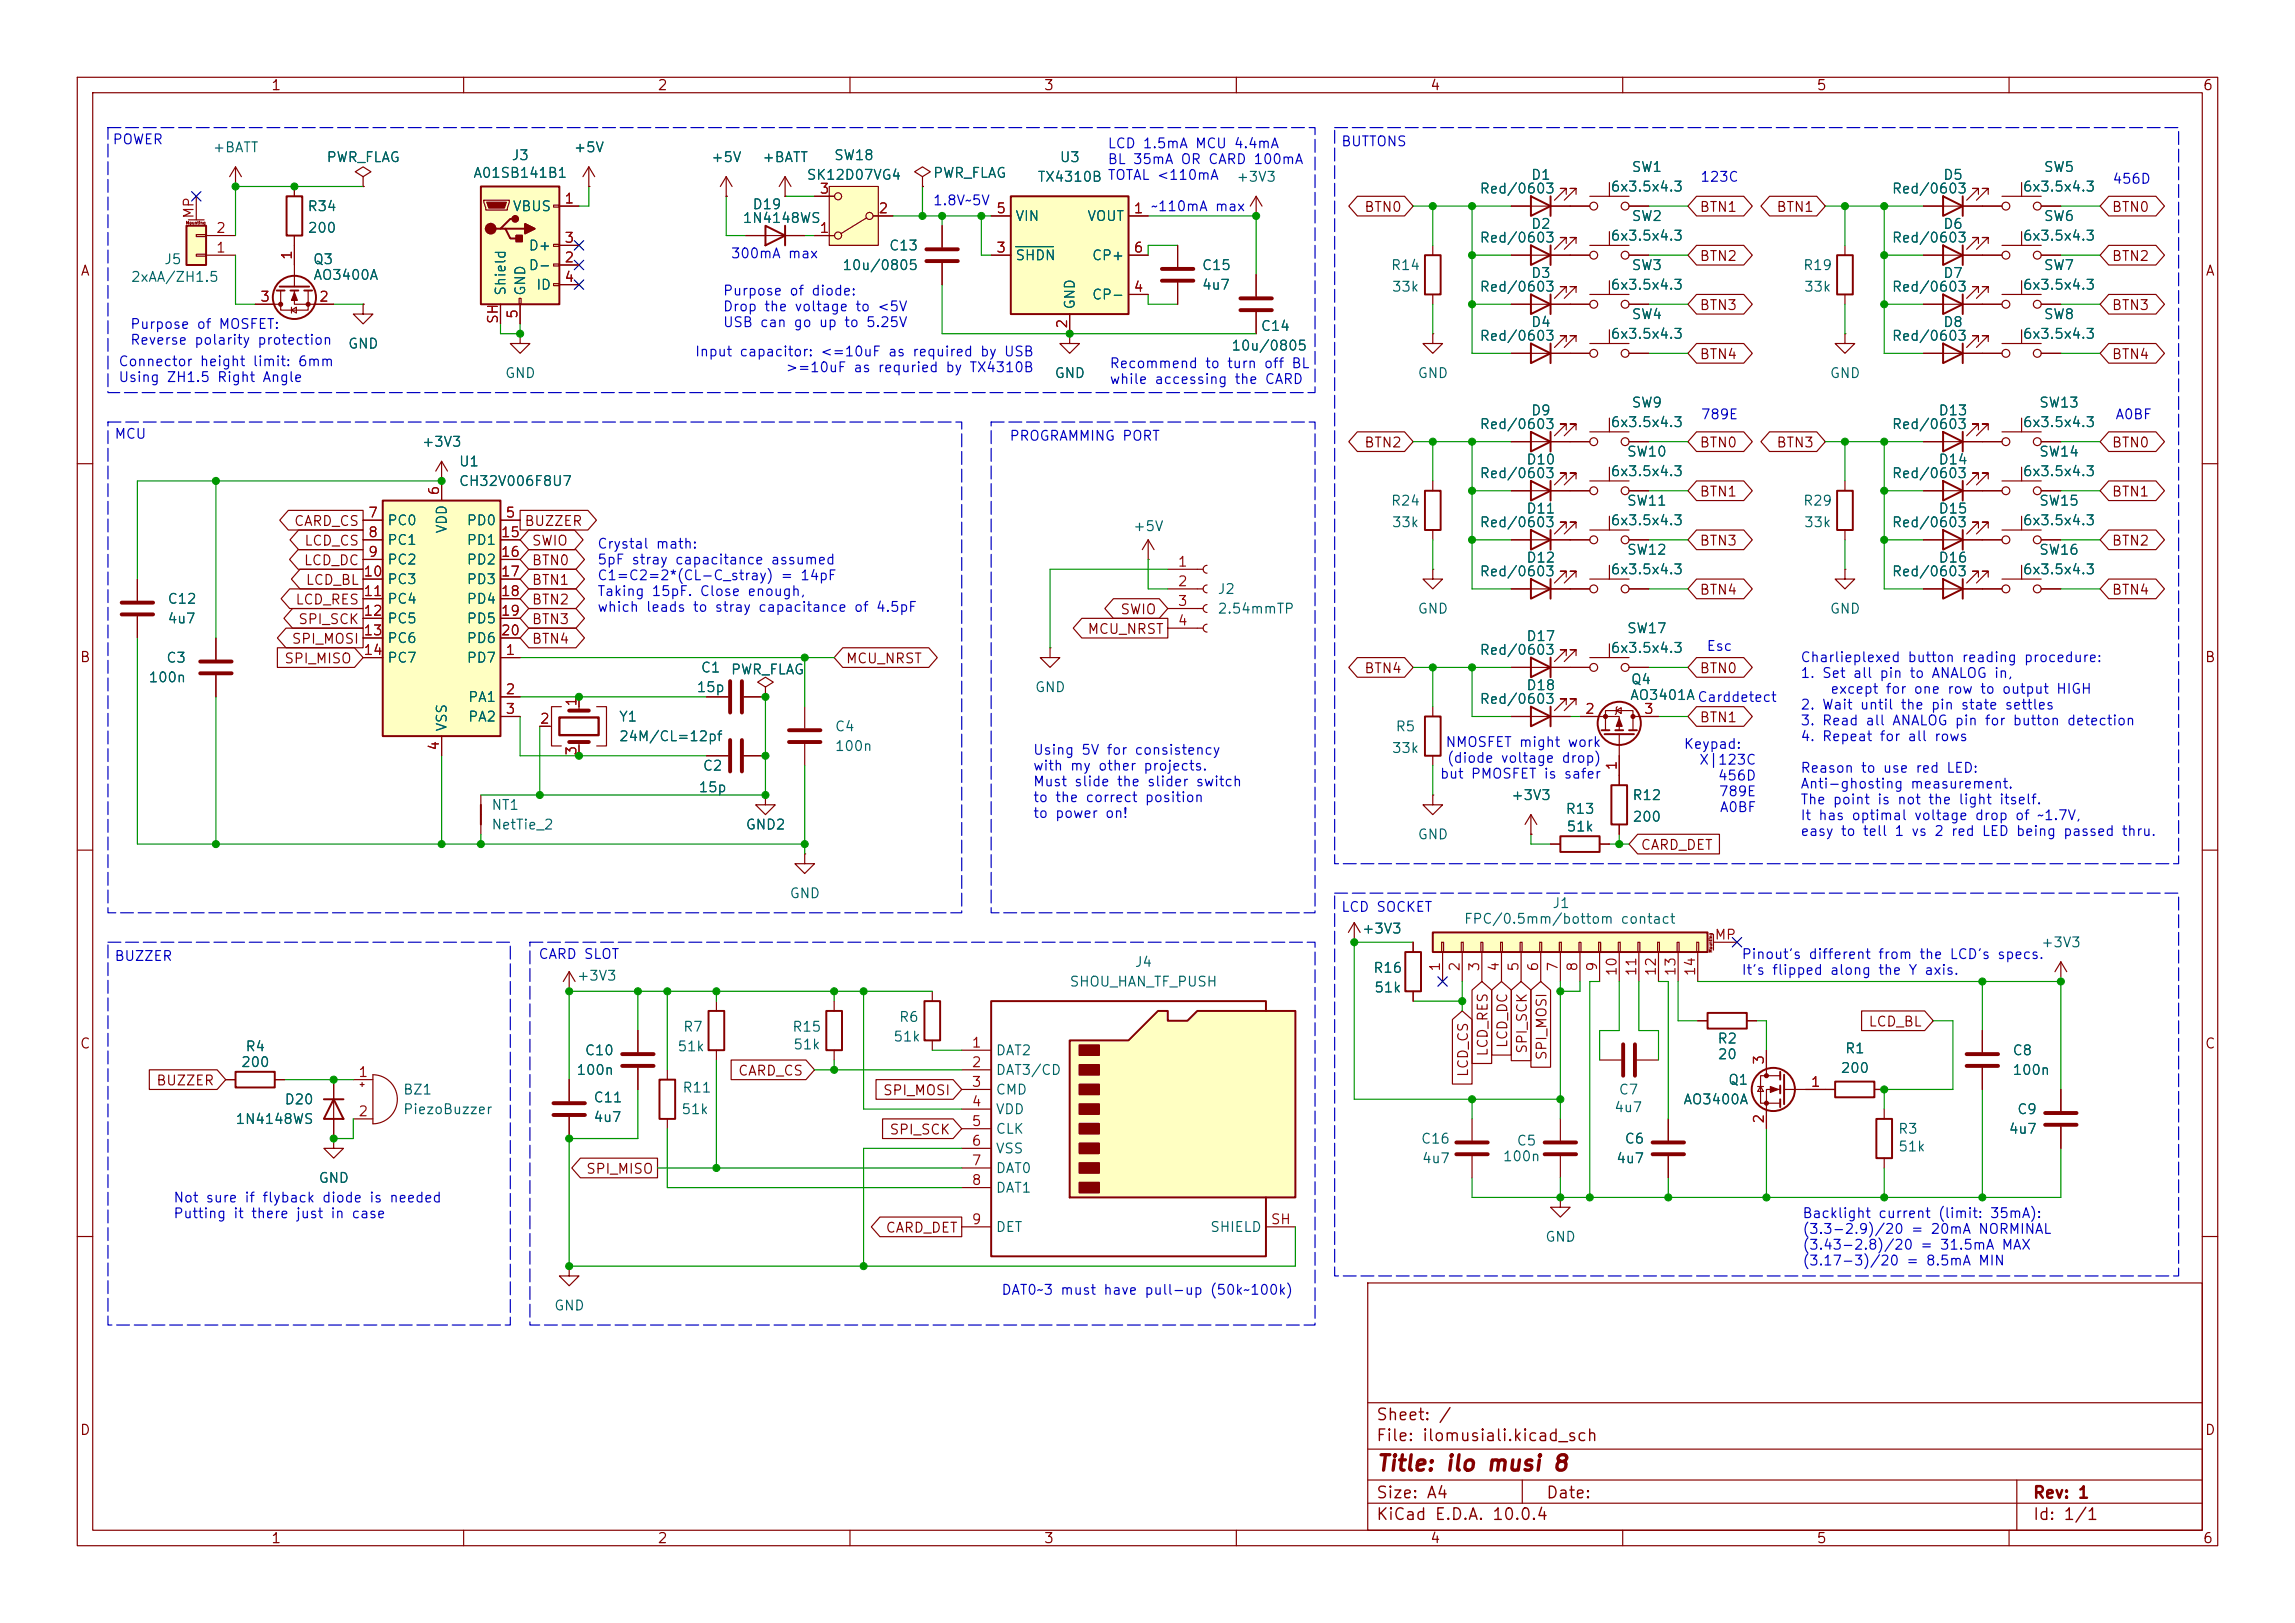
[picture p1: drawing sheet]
<svg xmlns="http://www.w3.org/2000/svg" width="297mm" height="210mm" viewBox="0 0 297 210" stroke-linecap="round" stroke-linejoin="round" font-family="sans-serif">
<defs><g id="words">
<text font-size="2" fill="#840000" x="178" y="190.8">Title: ilo musi 8</text>
<g font-size="1.5" fill="#840000">
<text x="178" y="184.2">Sheet: /</text>
<text x="178" y="186.9">File: ilomusiali.kicad_sch</text>
<text x="178" y="197.1">KiCad E.D.A. 10.0.4</text>
<text x="178" y="194.3">Size: A4</text>
<text x="200" y="194.3">Date:</text>
<text x="263" y="194.3">Rev: 1</text>
<text x="263" y="197.1">Id: 1/1</text>
</g>
<g font-size="1.3" fill="#840000">
<text x="35" y="12">1</text>
<text x="85" y="12">2</text>
<text x="135" y="12">3</text>
<text x="185" y="12">4</text>
<text x="235" y="12">5</text>
<text x="285" y="12">6</text>
<text x="176.5" y="27.7">BTN0</text>
<text x="219.9" y="27.7">BTN1</text>
<text x="229.8" y="27.7">BTN1</text>
<text x="273.2" y="27.7">BTN0</text>
<text x="10.3" y="36">A</text>
<text x="219.9" y="34.1">BTN2</text>
<text x="273.2" y="34.1">BTN2</text>
<text x="285.3" y="36">A</text>
<text x="219.9" y="40.4">BTN3</text>
<text x="273.2" y="40.4">BTN3</text>
<text x="219.9" y="46.8">BTN4</text>
<text x="273.2" y="46.8">BTN4</text>
<text x="176.5" y="58.2">BTN2</text>
<text x="219.9" y="58.2">BTN0</text>
<text x="229.8" y="58.2">BTN3</text>
<text x="273.2" y="58.2">BTN0</text>
<text x="219.9" y="64.6">BTN1</text>
<text x="273.2" y="64.6">BTN1</text>
<text x="38" y="68.4">CARD_CS</text>
<text x="39.3" y="70.9">LCD_CS</text>
<text x="67.8" y="68.4">BUZZER</text>
<text x="68.7" y="70.9">SWIO</text>
<text x="219.9" y="70.9">BTN3</text>
<text x="273.2" y="70.9">BTN2</text>
<text x="39.2" y="73.5">LCD_DC</text>
<text x="39.5" y="76">LCD_BL</text>
<text x="68.7" y="76">BTN1</text>
<text x="68.7" y="73.5">BTN0</text>
<text x="219.9" y="77.3">BTN4</text>
<text x="273.2" y="77.3">BTN4</text>
<text x="37.7" y="83.6">SPI_MOSI</text>
<text x="38.1" y="78.5">LCD_RES</text>
<text x="38.5" y="81.1">SPI_SCK</text>
<text x="68.7" y="83.6">BTN4</text>
<text x="68.7" y="81.1">BTN3</text>
<text x="68.7" y="78.5">BTN2</text>
<text x="140.7" y="82.3">MCU_NRST</text>
<text x="144.9" y="79.8">SWIO</text>
<text x="10.3" y="86">B</text>
<text x="36.7" y="86.2">SPI_MISO</text>
<text x="109.4" y="86.2">MCU_NRST</text>
<text x="176.5" y="87.4">BTN4</text>
<text x="219.9" y="87.4">BTN0</text>
<text x="285.3" y="86">B</text>
<text x="219.9" y="93.8">BTN1</text>
<text x="212.2" y="110.3">CARD_DET</text>
<text x="10.3" y="136">C</text>
<text x="192.8" y="136.8" transform="rotate(-90 192.8 136.8)">LCD_RES</text>
<text x="195.4" y="135.7" transform="rotate(-90 195.4 135.7)">LCD_DC</text>
<text x="197.9" y="136.4" transform="rotate(-90 197.9 136.4)">SPI_SCK</text>
<text x="200.5" y="137.3" transform="rotate(-90 200.5 137.3)">SPI_MOSI</text>
<text x="241.7" y="133.1">LCD_BL</text>
<text x="285.3" y="136">C</text>
<text x="20.1" y="140.8">BUZZER</text>
<text x="95.4" y="139.5">CARD_CS</text>
<text x="114.2" y="142">SPI_MOSI</text>
<text x="190.3" y="139.5" transform="rotate(-90 190.3 139.5)">LCD_CS</text>
<text x="115" y="147.1">SPI_SCK</text>
<text x="75.8" y="152.2">SPI_MISO</text>
<text x="114.5" y="159.8">CARD_DET</text>
<text x="10.3" y="186">D</text>
<text x="285.3" y="186">D</text>
<text x="35" y="200">1</text>
<text x="85" y="200">2</text>
<text x="135" y="200">3</text>
<text x="185" y="200">4</text>
<text x="235" y="200">5</text>
<text x="285" y="200">6</text>
</g>
<g font-size="1.3" fill="#0000c2">
<text x="14.5" y="19">POWER</text>
<text x="143.3" y="19.5">LCD 1.5mA MCU 4.4mA</text>
<text x="143.3" y="21.5">BL 35mA OR CARD 100mA</text>
<text x="173.5" y="19.2">BUTTONS</text>
<text x="220" y="23.8">123C</text>
<text x="120.6" y="26.9">1.8V~5V</text>
<text x="273.3" y="24.1">456D</text>
<text x="94.5" y="33.7">300mA max</text>
<text x="93.5" y="38.6">Purpose of diode:</text>
<text x="93.5" y="40.6">Drop the voltage to &lt;5V</text>
<text x="15.2" y="47.7">Connector height limit: 6mm</text>
<text x="16.8" y="42.9">Purpose of MOSFET:</text>
<text x="16.8" y="44.9">Reverse polarity protection</text>
<text x="89.9" y="46.4">Input capacitor: &lt;=10uF as required by USB</text>
<text x="93.5" y="42.6">USB can go up to 5.25V</text>
<text x="143.5" y="48">Recommend to turn off BL</text>
<text x="15.2" y="49.7">Using ZH1.5 Right Angle</text>
<text x="101.6" y="48.5">&gt;=10uF as requried by TX4310B</text>
<text x="143.5" y="50">while accessing the CARD</text>
<text x="14.7" y="57.1">MCU</text>
<text x="130.6" y="57.3">PROGRAMMING PORT</text>
<text x="220" y="54.6">789E</text>
<text x="273.7" y="54.6">A0BF</text>
<text x="77.2" y="71.3">Crystal math:</text>
<text x="77.2" y="73.4">5pF stray capacitance assumed</text>
<text x="77.2" y="75.4">C1=C2=2*(CL-C_stray) = 14pF</text>
<text x="77.2" y="77.4">Taking 15pF. Close enough,</text>
<text x="77.2" y="79.5">which leads to stray capacitance of 4.5pF</text>
<text x="220.8" y="84.5">Esc</text>
<text x="232.9" y="86">Charlieplexed button reading procedure:</text>
<text x="232.9" y="88">1. Set all pin to ANALOG in,</text>
<text x="232.9" y="92.1">2. Wait until the pin state settles</text>
<text x="232.9" y="94.2">3. Read all ANALOG pin for button detection</text>
<text x="236.8" y="90.1">except for one row to output HIGH</text>
<text x="133.6" y="98">Using 5V for consistency</text>
<text x="133.6" y="100">with my other projects.</text>
<text x="186.3" y="101.1">but PMOSFET is safer</text>
<text x="187" y="97">NMOSFET might work</text>
<text x="187.2" y="99">(diode voltage drop)</text>
<text x="217.8" y="97.2">Keypad:</text>
<text x="219.8" y="99.3">X|123C</text>
<text x="222.2" y="101.3">456D</text>
<text x="232.9" y="96.2">4. Repeat for all rows</text>
<text x="232.9" y="100.3">Reason to use red LED:</text>
<text x="133.6" y="102.1">Must slide the slider switch</text>
<text x="133.6" y="104.1">to the correct position</text>
<text x="133.6" y="106.2">to power on!</text>
<text x="222.3" y="103.4">789E</text>
<text x="222.5" y="105.4">A0BF</text>
<text x="232.9" y="102.4">Anti-ghosting measurement.</text>
<text x="232.9" y="104.4">The point is not the light itself.</text>
<text x="232.9" y="106.4">It has optimal voltage drop of ~1.7V,</text>
<text x="232.9" y="108.5">easy to tell 1 vs 2 red LED being passed thru.</text>
<text x="173.5" y="118.3">LCD SOCKET</text>
<text x="14.7" y="124.7">BUZZER</text>
<text x="69.6" y="124.4">CARD SLOT</text>
<text x="225.3" y="124.4">Pinout's different from the LCD's specs.</text>
<text x="225.3" y="126.5">It's flipped along the Y axis.</text>
<text x="22.4" y="155.9">Not sure if flyback diode is needed</text>
<text x="22.4" y="158">Putting it there just in case</text>
<text x="233.2" y="157.9">Backlight current (limit: 35mA):</text>
<text x="233.2" y="160">(3.3-2.9)/20 = 20mA NORMINAL</text>
<text x="129.5" y="167.9">DAT0~3 must have pull-up (50k~100k)</text>
<text x="233.2" y="162">(3.43-2.8)/20 = 31.5mA MAX</text>
<text x="233.2" y="164.1">(3.17-3)/20 = 8.5mA MIN</text>
</g>
<g font-size="1.3" fill="#006464">
<text x="27.4" y="20">+BATT</text>
<text x="42.2" y="21.3">PWR_FLAG</text>
<text x="61.2" y="23.3">A01SB141B1</text>
<text x="66.1" y="21">J3</text>
<text x="74.2" y="20">+5V</text>
<text x="91.9" y="21.3">+5V</text>
<text x="98.6" y="21.3">+BATT</text>
<text x="104.3" y="23.6">SK12D07VG4</text>
<text x="107.8" y="21">SW18</text>
<text x="120.7" y="23.3">PWR_FLAG</text>
<text x="134.2" y="23.8">TX4310B TOTAL &lt;110mA</text>
<text x="134.2" y="23.8">TX4310B</text>
<text x="137.1" y="21.3">U3</text>
<text x="159.9" y="23.8">+3V3</text>
<text x="198" y="23.6">D1</text>
<text x="211.1" y="22.6">SW1</text>
<text x="251.4" y="23.6">D5</text>
<text x="264.4" y="22.6">SW5</text>
<text x="39.7" y="27.6">R34</text>
<text x="66.3" y="27.6">VBUS</text>
<text x="96" y="29.2">1N4148WS</text>
<text x="97.3" y="27.4">D19</text>
<text x="131.3" y="28.9">VIN</text>
<text x="140.6" y="28.9">VOUT</text>
<text x="191.4" y="25.4">Red/0603</text>
<text x="198" y="29.9">D2</text>
<text x="208.3" y="25.1">6x3.5x4.3</text>
<text x="211.1" y="28.9">SW2</text>
<text x="244.7" y="25.4">Red/0603</text>
<text x="251.4" y="29.9">D6</text>
<text x="261.7" y="25.1">6x3.5x4.3</text>
<text x="264.4" y="28.9">SW6</text>
<text x="21.2" y="34.5">J5</text>
<text x="39.7" y="30.4">200</text>
<text x="40.4" y="34.5">Q3</text>
<text x="68.3" y="35.3">D-</text>
<text x="68.3" y="32.7">D+</text>
<text x="108.9" y="35.3">10u/0805</text>
<text x="115" y="32.7">C13</text>
<text x="131.3" y="34">SHDN</text>
<text x="141.2" y="34">CP+</text>
<text x="155.5" y="35.3">C15</text>
<text x="179.9" y="35.3">R14</text>
<text x="191.4" y="31.7">Red/0603</text>
<text x="208.3" y="31.5">6x3.5x4.3</text>
<text x="211.1" y="35.3">SW3</text>
<text x="233.3" y="35.3">R19</text>
<text x="244.7" y="31.7">Red/0603</text>
<text x="261.7" y="31.5">6x3.5x4.3</text>
<text x="264.4" y="35.3">SW7</text>
<text x="16.8" y="36.8">2xAA/ZH1.5</text>
<text x="40.5" y="36.5">AO3400A</text>
<text x="65.7" y="38.4" transform="rotate(-90 65.7 38.4)">Shield</text>
<text x="68.3" y="38.4" transform="rotate(-90 68.3 38.4)">GND</text>
<text x="69.3" y="37.8">ID</text>
<text x="139.4" y="40.1" transform="rotate(-90 139.4 40.1)">GND</text>
<text x="141.2" y="39.1">CP-</text>
<text x="155.5" y="37.8">4u7</text>
<text x="180" y="38.1">33k</text>
<text x="191.4" y="38.1">Red/0603</text>
<text x="198" y="36.3">D3</text>
<text x="208.3" y="37.8">6x3.5x4.3</text>
<text x="211.1" y="41.6">SW4</text>
<text x="233.4" y="38.1">33k</text>
<text x="244.7" y="38.1">Red/0603</text>
<text x="251.4" y="36.3">D7</text>
<text x="261.7" y="37.8">6x3.5x4.3</text>
<text x="264.4" y="41.6">SW8</text>
<text x="45" y="45.4">GND</text>
<text x="159.3" y="45.7">10u/0805</text>
<text x="163.1" y="43.1">C14</text>
<text x="191.4" y="44.4">Red/0603</text>
<text x="198" y="42.6">D4</text>
<text x="208.3" y="44.2">6x3.5x4.3</text>
<text x="244.7" y="44.4">Red/0603</text>
<text x="251.4" y="42.6">D8</text>
<text x="261.7" y="44.2">6x3.5x4.3</text>
<text x="65.3" y="49.2">GND</text>
<text x="136.4" y="49.2">GND</text>
<text x="183.4" y="49.2">GND</text>
<text x="211.1" y="53">SW9</text>
<text x="236.7" y="49.2">GND</text>
<text x="263.8" y="53">SW13</text>
<text x="54.5" y="58.1">+3V3</text>
<text x="191.4" y="55.8">Red/0603</text>
<text x="198" y="54.1">D9</text>
<text x="208.3" y="55.6">6x3.5x4.3</text>
<text x="210.5" y="59.4">SW10</text>
<text x="244.7" y="55.8">Red/0603</text>
<text x="250.8" y="54.1">D13</text>
<text x="261.7" y="55.6">6x3.5x4.3</text>
<text x="263.8" y="59.4">SW14</text>
<text x="59.3" y="63.2">CH32V006F8U7</text>
<text x="59.3" y="60.7">U1</text>
<text x="179.9" y="65.7">R24</text>
<text x="191.4" y="62.2">Red/0603</text>
<text x="197.4" y="60.4">D10</text>
<text x="208.3" y="61.9">6x3.5x4.3</text>
<text x="210.5" y="65.7">SW11</text>
<text x="233.3" y="65.7">R29</text>
<text x="244.7" y="62.2">Red/0603</text>
<text x="250.8" y="60.4">D14</text>
<text x="261.7" y="61.9">6x3.5x4.3</text>
<text x="263.8" y="65.7">SW15</text>
<text x="50" y="68.3">PC0</text>
<text x="50" y="70.8">PC1</text>
<text x="58.1" y="69.1" transform="rotate(-90 58.1 69.1)">VDD</text>
<text x="60.3" y="68.3">PD0</text>
<text x="60.3" y="70.8">PD1</text>
<text x="146.6" y="69">+5V</text>
<text x="180" y="68.5">33k</text>
<text x="191.4" y="68.5">Red/0603</text>
<text x="197.4" y="66.8">D11</text>
<text x="208.3" y="68.3">6x3.5x4.3</text>
<text x="233.4" y="68.5">33k</text>
<text x="244.7" y="68.5">Red/0603</text>
<text x="250.8" y="66.8">D15</text>
<text x="261.7" y="68.3">6x3.5x4.3</text>
<text x="50" y="73.4">PC2</text>
<text x="50" y="75.9">PC3</text>
<text x="60.3" y="73.4">PD2</text>
<text x="60.3" y="75.9">PD3</text>
<text x="157.5" y="77.2">J2</text>
<text x="191.4" y="74.9">Red/0603</text>
<text x="197.4" y="73.1">D12</text>
<text x="208.3" y="74.6">6x3.5x4.3</text>
<text x="210.5" y="72.1">SW12</text>
<text x="244.7" y="74.9">Red/0603</text>
<text x="250.8" y="73.1">D16</text>
<text x="261.7" y="74.6">6x3.5x4.3</text>
<text x="263.8" y="72.1">SW16</text>
<text x="21.6" y="78.4">C12</text>
<text x="21.6" y="81">4u7</text>
<text x="50" y="78.4">PC4</text>
<text x="50" y="81">PC5</text>
<text x="50" y="83.5">PC6</text>
<text x="60.3" y="78.4">PD4</text>
<text x="60.3" y="81">PD5</text>
<text x="60.3" y="83.5">PD6</text>
<text x="157.5" y="79.7">2.54mmTP</text>
<text x="183.4" y="79.7">GND</text>
<text x="197.4" y="83.3">D17</text>
<text x="210.5" y="82.3">SW17</text>
<text x="236.7" y="79.7">GND</text>
<text x="19.1" y="88.6">100n</text>
<text x="21.4" y="86.1">C3</text>
<text x="50" y="86.1">PC7</text>
<text x="60.3" y="86.1">PD7</text>
<text x="90.1" y="89.9">15p</text>
<text x="90.6" y="87.3">C1</text>
<text x="94.5" y="87.6">PWR_FLAG</text>
<text x="133.9" y="89.9">GND</text>
<text x="191.4" y="85">Red/0603</text>
<text x="197.4" y="89.6">D18</text>
<text x="208.3" y="84.8">6x3.5x4.3</text>
<text x="211" y="88.9">Q4</text>
<text x="58.1" y="94.7" transform="rotate(-90 58.1 94.7)">VSS</text>
<text x="60.5" y="91.1">PA1</text>
<text x="60.5" y="93.7">PA2</text>
<text x="80" y="93.7">Y1</text>
<text x="108" y="95">C4</text>
<text x="180.5" y="95">R5</text>
<text x="191.4" y="91.4">Red/0603</text>
<text x="210.9" y="90.9">AO3401ACarddetect</text>
<text x="210.9" y="90.9">AO3401A</text>
<text x="80" y="96.2">24M/CL=12pf</text>
<text x="90.9" y="100">C2</text>
<text x="108" y="97.5">100n</text>
<text x="180" y="97.7">33k</text>
<text x="63.5" y="107.7">NetTie_2</text>
<text x="63.5" y="105.1">NT1</text>
<text x="90.3" y="102.8">15p</text>
<text x="96.4" y="107.7">GND2</text>
<text x="195.5" y="103.8">+3V3</text>
<text x="202.5" y="105.6">R13</text>
<text x="202.6" y="107.9">51k</text>
<text x="211.2" y="103.8">R12</text>
<text x="211.2" y="106.6">200</text>
<text x="183.4" y="108.9">GND</text>
<text x="102.1" y="116.5">GND</text>
<text x="189.4" y="119.8">FPC/0.5mm/bottom contact</text>
<text x="200.8" y="117.8">J1</text>
<text x="146.8" y="125.4">J4</text>
<text x="176.2" y="121.1">+3V3</text>
<text x="264.1" y="122.9">+3V3</text>
<text x="74.6" y="127.2">+3V3</text>
<text x="138.3" y="128">SHOU_HAN_TF_PUSH</text>
<text x="177.6" y="126.2">R16</text>
<text x="177.8" y="128.7">51k</text>
<text x="31.7" y="136.4">R4</text>
<text x="75.6" y="136.9">C10</text>
<text x="87.6" y="136.4">51k</text>
<text x="88.3" y="133.8">R7</text>
<text x="102.4" y="133.8">R15</text>
<text x="102.6" y="136.1">51k</text>
<text x="115.5" y="135.1">51k</text>
<text x="116.3" y="132.5">R6</text>
<text x="128.8" y="136.9">DAT2</text>
<text x="222.2" y="135.3">R2</text>
<text x="222.2" y="137.4">20</text>
<text x="238.7" y="136.6">R1</text>
<text x="260.4" y="136.9">C8</text>
<text x="31.1" y="138.4">200</text>
<text x="36.7" y="143.2">D20</text>
<text x="52.1" y="141.9">BZ1</text>
<text x="74.5" y="139.4">100n</text>
<text x="76.7" y="143">C11</text>
<text x="88.2" y="141.7">R11</text>
<text x="128.8" y="139.4">DAT3/CD</text>
<text x="128.8" y="141.9">CMD</text>
<text x="209.4" y="141.9">C7</text>
<text x="217.8" y="143.2">AO3400A</text>
<text x="223.6" y="140.7">Q1</text>
<text x="238.1" y="139.1">200</text>
<text x="260.4" y="139.4">100n</text>
<text x="30.4" y="145.8">1N4148WS</text>
<text x="52.1" y="144.5">PiezoBuzzer</text>
<text x="76.7" y="145.5">4u7</text>
<text x="88.1" y="144.5">51k</text>
<text x="128.8" y="144.5">VDD</text>
<text x="128.8" y="147">CLK</text>
<text x="128.8" y="149.6">VSS</text>
<text x="183.8" y="148.3">C16</text>
<text x="196.2" y="148.5">C5</text>
<text x="208.8" y="144.2">4u7</text>
<text x="210.2" y="148.3">C6</text>
<text x="245.5" y="147">R3</text>
<text x="245.6" y="149.3">51k</text>
<text x="259.9" y="147">4u7</text>
<text x="261" y="144.5">C9</text>
<text x="41.1" y="153.4">GND</text>
<text x="128.8" y="152.1">DAT0</text>
<text x="128.8" y="154.6">DAT1</text>
<text x="183.9" y="150.8">4u7</text>
<text x="194.4" y="150.6">100n</text>
<text x="209.1" y="150.8">4u7</text>
<text x="128.8" y="159.7">DET</text>
<text x="156.5" y="159.7">SHIELD</text>
<text x="199.9" y="161">GND</text>
<text x="71.6" y="169.9">GND</text>
</g>
<g font-size="1.3" fill="#a90000">
<text x="25.4" y="28.4" transform="rotate(-90 25.4 28.4)">MP</text>
<text x="73" y="26.6">1</text>
<text x="106" y="25.4">3</text>
<text x="113.6" y="27.9">2</text>
<text x="128.8" y="27.9">5</text>
<text x="146.6" y="27.9">1 ~110mA max</text>
<text x="146.6" y="27.9">1</text>
<text x="27.9" y="33">1</text>
<text x="27.9" y="30.5">2</text>
<text x="38.1" y="33.7" transform="rotate(-90 38.1 33.7)">1</text>
<text x="73" y="34.3">2</text>
<text x="73" y="31.7">3</text>
<text x="106" y="30.5">1</text>
<text x="128.8" y="33">3</text>
<text x="146.6" y="33">6</text>
<text x="33.6" y="39.3">3</text>
<text x="41.2" y="39.3">2</text>
<text x="67.3" y="41.3" transform="rotate(-90 67.3 41.3)">5</text>
<text x="73" y="36.8">4</text>
<text x="146.6" y="38.1">4</text>
<text x="64.7" y="42" transform="rotate(-90 64.7 42)">SH</text>
<text x="138.4" y="42.6" transform="rotate(-90 138.4 42.6)">2</text>
<text x="57.1" y="64.2" transform="rotate(-90 57.1 64.2)">6</text>
<text x="47.6" y="67.3">7</text>
<text x="47.6" y="69.8">8</text>
<text x="64.7" y="69.8">15</text>
<text x="65.3" y="67.3">5</text>
<text x="46.9" y="74.9">10</text>
<text x="46.9" y="77.4">11</text>
<text x="47.6" y="72.4">9</text>
<text x="64.7" y="72.4">16</text>
<text x="64.7" y="74.9">17</text>
<text x="64.7" y="77.4">18</text>
<text x="152.3" y="73.6">1</text>
<text x="152.3" y="76.2">2</text>
<text x="46.9" y="80">12</text>
<text x="46.9" y="82.5">13</text>
<text x="64.7" y="80">19</text>
<text x="64.7" y="82.5">20</text>
<text x="152.3" y="78.7">3</text>
<text x="152.3" y="81.3">4</text>
<text x="46.9" y="85.1">14</text>
<text x="65.3" y="85.1">1</text>
<text x="65.3" y="90.1">2</text>
<text x="65.3" y="92.7">3</text>
<text x="69.8" y="94">2</text>
<text x="74.9" y="91.5" transform="rotate(-90 74.9 91.5)">1</text>
<text x="205" y="92.7">2</text>
<text x="212.7" y="92.7">3</text>
<text x="57.1" y="97.2" transform="rotate(-90 57.1 97.2)">4</text>
<text x="74.9" y="97.9" transform="rotate(-90 74.9 97.9)">3</text>
<text x="209.5" y="99.8" transform="rotate(-90 209.5 99.8)">1</text>
<text x="186.7" y="125.8" transform="rotate(-90 186.7 125.8)">1</text>
<text x="189.2" y="125.8" transform="rotate(-90 189.2 125.8)">2</text>
<text x="191.7" y="125.8" transform="rotate(-90 191.7 125.8)">3</text>
<text x="194.3" y="125.8" transform="rotate(-90 194.3 125.8)">4</text>
<text x="196.8" y="125.8" transform="rotate(-90 196.8 125.8)">5</text>
<text x="199.4" y="125.8" transform="rotate(-90 199.4 125.8)">6</text>
<text x="201.9" y="125.8" transform="rotate(-90 201.9 125.8)">7</text>
<text x="204.4" y="125.8" transform="rotate(-90 204.4 125.8)">8</text>
<text x="207" y="125.8" transform="rotate(-90 207 125.8)">9</text>
<text x="221.8" y="121.9">MP</text>
<text x="209.5" y="126.4" transform="rotate(-90 209.5 126.4)">10</text>
<text x="212.1" y="126.4" transform="rotate(-90 212.1 126.4)">11</text>
<text x="214.6" y="126.4" transform="rotate(-90 214.6 126.4)">12</text>
<text x="217.1" y="126.4" transform="rotate(-90 217.1 126.4)">13</text>
<text x="219.7" y="126.4" transform="rotate(-90 219.7 126.4)">14</text>
<text x="125.7" y="135.9">1</text>
<text x="228.6" y="137.9" transform="rotate(-90 228.6 137.9)">3</text>
<text x="46.3" y="139.7">1</text>
<text x="125.7" y="138.4">2</text>
<text x="125.7" y="140.9">3</text>
<text x="125.7" y="143.5">4</text>
<text x="234.2" y="140.9">1</text>
<text x="46.3" y="144.8">2</text>
<text x="125.7" y="146">5</text>
<text x="125.7" y="148.6">6</text>
<text x="228.6" y="145.5" transform="rotate(-90 228.6 145.5)">2</text>
<text x="125.7" y="151.1">7</text>
<text x="125.7" y="153.6">8</text>
<text x="125.7" y="158.7">9</text>
<text x="164.4" y="158.7">SH</text>
</g>
<g font-size=".4" fill="#840000">
<text x="24" y="29.1">Mounting</text>
<text x="221.7" y="123.3" transform="rotate(-90 221.7 123.3)">Mounting</text>
</g>
</g></defs>
<g fill="none" stroke="#840000" stroke-width=".15">
<path d="M10 10h277v190h-277zM12 12h273v186h-273zM60 10v2M110 10v2M160 10v2M210 10v2M260 10v2M30.5 24.1h.1M30.5 21.6l.7 1.3M30.5 21.6l-.8 1.3M30.5 21.6v2.5M38.1 24.1v1.3"/>
<path d="M38.1 30.5v1.3M47 39.4v1.2h-1.3l1.3 1.3 1.3-1.3h-1.3M47 39.4h.1M47 22.9l1-.7-1-.6-1 .6 1 .7v1.2M47 24.1h.1M96.5 30.5h7.6M57.1 59.7l-.7 1.3M57.1 59.7l.8 1.3M57.1 59.7v2.5M10 60h2M17.8 74.9v2.8M17.8 79.8v2.8"/>
<path d="M57.1 62.2h.1M238.8 73.7v1.2h1.2l-1.2 1.3-1.3-1.3h1.3M238.8 73.7h.1M248.9 76.2h10.2M256 74.7v-.8h-.7h.7l-1.5 1.5M257.3 74.7v-.8h-.8h.8l-1.5 1.5M259.1 74.9h5.1M261.6 73.2v1.7M264.2 76.2h2.5M285 60h2M27.9 82.6v2.7M27.9 87.4v2.8"/>
<path d="M69.8 94h1.6M72.6 91.4h-1.2v5.1h1.2M74.9 90.2v1.7M74.9 96v1.8M77.2 91.4h1.3v5.1h-1.3M203.2 86.4h2.5M204.5 92.7h5v1.8M205.7 85.1h5.1M207.8 94.5v-2.6h3.5v2.6M208.3 83.3v1.8M209.2 91.9l.6-.3v.7zM209.3 91.4l-.1 .2v.7l-.2 .2"/>
<path d="M209.5 95v5.3M210.8 86.4h2.6M211.3 92.7h3.3M10 110h2M285 110h2M10 160h2M177 166h108v32h-108zM285 160h2M60 198v2M110 198v2M160 198v2M177 194.5h108"/>
<path d="M177 191.5h108M177 187.5h108M177 181.5h108M197 191.5v3M210 198v2M260 198v2M261 191.5v6.5"/>
<circle cx="259.6" cy="76.2" r=".51"/>
<circle cx="263.7" cy="76.2" r=".51"/>
<circle cx="206.2" cy="86.4" r=".51"/>
<circle cx="210.3" cy="86.4" r=".51"/>
</g>
<path d="M15.7 78h4.1M15.7 79.5h4.1M25.9 85.6h4.1M25.9 87.1h4.1M73.7 91.9h2.5M73.7 96h2.5" fill="none" stroke="#840000" stroke-width=".51"/>
<path d="M72.4 92.8h5.1v2.3h-5.1z" fill="none" stroke="#840000" stroke-width=".3"/>
<g fill="none" stroke="#840000" stroke-width=".25">
<path d="M37.1 25.4h2v5.1h-2zM99.1 29.2l2.5 1.3-2.5 1.3zM101.6 29.2v2.6M251.5 74.9l2.5 1.3-2.5 1.3zM254 74.9v2.6M207.3 94.5h1M207.6 95h3.9M209 94.5h1.1M210.8 94.5h1"/>
<circle cx="209.5" cy="93.6" r="2.79"/>
</g>
<g fill="#840000" stroke="#840000" stroke-width=".15">
<path d="M209.5 93l.4 1h-.7z"/>
<circle cx="211.3" cy="92.7" r=".25"/>
<circle cx="207.8" cy="92.7" r=".25"/>
</g>
<path d="M49.5 64.8h15.3v30.5h-15.3z" fill="#ffffc2"/>
<g fill="none" stroke="#840000" stroke-width=".25">
<path d="M35.8 37.6h1M36.2 37.1h3.8M37.6 37.6h1M39.4 37.6h1M198.1 38.1l2.6 1.3-2.6 1.2zM198.1 31.8l2.6 1.2-2.6 1.3zM200.7 31.8v2.5M200.7 38.1v2.5M251.5 38.1l2.5 1.3-2.5 1.2zM251.5 31.8l2.5 1.2-2.5 1.3zM251.5 25.4l2.5 1.3-2.5 1.2zM254 25.4v2.5"/>
<path d="M254 31.8v2.5M254 38.1v2.5M198.1 55.9l2.6 1.3-2.6 1.2zM198.1 44.5l2.6 1.2-2.6 1.3zM200.7 44.5v2.5M200.7 55.9v2.5M49.5 64.8h15.3v30.5h-15.3zM198.1 62.2l2.6 1.3-2.6 1.3zM200.7 62.2v2.6M198.1 85.1l2.6 1.3-2.6 1.2zM200.7 85.1v2.5M208.5 101.6h2.1v5.1h-2.1z"/>
<path d="M106.9 130.8h2.1v5.1h-2.1z"/>
<circle cx="38.1" cy="38.5" r="2.79"/>
</g>
<g fill="none" stroke="#840000" stroke-width=".15">
<path d="M33 39.4h3.3M36.3 37.6v2.5h3.6v-2.5M37.7 39.8v.7M38.1 37.6v1.8h5.1M38.1 31.8v5.3M152.4 31.8v2.7M152.4 36.6v2.8M162.6 35.6v2.8M195.6 39.4h7.6M195.6 33h7.6M202.7 37.8v-.7h-.8h.8l-1.5 1.5M202.7 31.5v-.8h-.8h.8l-1.5 1.6"/>
<path d="M204 37.8v-.7h-.8h.8l-1.6 1.5M204 31.5v-.8h-.8h.8l-1.6 1.6M248.9 39.4h7.6M248.9 33h7.6M248.9 26.7h10.2M256 37.8v-.7h-.7h.7l-1.5 1.5M256 31.5v-.8h-.7h.7l-1.5 1.6M256 25.1v-.7h-.7h.7l-1.5 1.5M257.3 37.8v-.7h-.8h.8l-1.5 1.5M257.3 31.5v-.8h-.8h.8l-1.5 1.6M257.3 25.1v-.7h-.8h.8l-1.5 1.5M259.1 25.4h5.1"/>
<path d="M261.6 23.6v1.8M264.2 26.7h2.5M37.7 40.1l.7-.3v.7zM162.6 40.4v2.8M195.6 57.2h10.1M195.6 45.7h7.6M202.7 55.6v-.7h-.8h.8l-1.5 1.5M202.7 44.2v-.8h-.8h.8l-1.5 1.6M204 55.6v-.7h-.8h.8l-1.6 1.5M204 44.2v-.8h-.8h.8l-1.6 1.6M205.7 55.9h5.1M208.3 54.1v1.8"/>
<path d="M210.8 57.2h2.6M47 67.3h2.5M47 69.9h2.5M47 72.4h2.5M47 74.9h2.5M47 77.5h2.5M57.1 62.2v2.6M64.8 67.3h2.5M64.8 69.9h2.5M64.8 72.4h2.5M64.8 74.9h2.5M64.8 77.5h2.5"/>
<path d="M195.6 63.5h10.1M202.7 62v-.8h-.8h.8l-1.5 1.5M204 62v-.8h-.8h.8l-1.6 1.5M205.7 62.2h5.1M208.3 60.5v1.7M210.8 63.5h2.6M47 85.1h2.5M47 80h2.5M47 82.6h2.5M57.1 95.3v2.5M64.8 85.1h2.5M64.8 90.2h2.5"/>
<path d="M64.8 92.7h2.5M64.8 80h2.5M64.8 82.6h2.5M91.4 90.2h2.8M91.4 97.8h2.8M96.3 90.2h2.8M96.3 97.8h2.8M195.6 86.4h7.6M202.7 84.8v-.7h-.8h.8l-1.5 1.5M204 84.8v-.7h-.8h.8l-1.6 1.5M209.5 100.3v1.3M209.5 106.7v1.3"/>
<path d="M107.9 129.5v1.3M107.9 135.9v1.3"/>
<circle cx="259.6" cy="26.7" r=".51"/>
<circle cx="263.7" cy="26.7" r=".51"/>
<circle cx="206.2" cy="57.2" r=".51"/>
<circle cx="210.3" cy="57.2" r=".51"/>
<circle cx="206.2" cy="63.5" r=".51"/>
<circle cx="210.3" cy="63.5" r=".51"/>
</g>
<path d="M150.4 34.8h4M150.4 36.3h4M160.5 38.6h4.1M160.5 40.1h4.1M94.5 88.1v4.1M94.5 95.8v4M96 88.1v4.1M96 95.8v4" fill="none" stroke="#840000" stroke-width=".51"/>
<g fill="#840000" stroke="#840000" stroke-width=".15">
<path d="M38.1 37.8l.4 1.1h-.8z"/>
<circle cx="36.3" cy="39.4" r=".25"/>
<circle cx="39.9" cy="39.4" r=".25"/>
</g>
<path d="M138.4 134.6h7.6l3.9-3.8h1.2v1.3h2.6l1.2-1.3h12.7v24.1h-29.2z" fill="#ffffc2"/>
<g fill="none" stroke="#840000" stroke-width=".25">
<path d="M184.4 33h2v5.1h-2zM198.1 25.4l2.6 1.3-2.6 1.2zM200.7 25.4v2.5M237.7 33h2.1v5.1h-2.1zM251.5 44.5l2.5 1.2-2.5 1.3zM251.5 55.9l2.5 1.3-2.5 1.2zM254 44.5v2.5M254 55.9v2.5M184.4 63.5h2v5.1h-2zM198.1 68.6l2.6 1.3-2.6 1.2zM198.1 74.9l2.6 1.3-2.6 1.3zM200.7 68.6v2.5"/>
<path d="M200.7 74.9v2.6M237.7 63.5h2.1v5.1h-2.1zM251.5 68.6l2.5 1.3-2.5 1.2zM251.5 62.2l2.5 1.3-2.5 1.3zM254 62.2v2.6M254 68.6v2.5M184.4 92.7h2v5.1h-2zM198.1 91.4l2.6 1.3-2.6 1.3zM200.7 91.4v2.6M201.9 108.2h5.1v2h-5.1zM91.7 130.8h2v5.1h-2zM119.6 129.5h2.1v5.1h-2.1z"/>
<path d="M138.4 134.6h7.6l3.9-3.8h1.2v1.3h2.6l1.2-1.3h12.7v24.1h-29.2zM163.8 130.8v-1.3h-35.5v33.1h35.5v-7.7M41.9 142.2h2.5M43.2 142.2l1.2 2.6h-2.5z"/>
</g>
<g fill="#840000" stroke="#840000" stroke-width=".25">
<path d="M139.7 135.3h2.5v1.2h-2.5z"/>
<path d="M139.7 137.8h2.5v1.3h-2.5z"/>
<path d="M139.7 140.3h2.5v1.3h-2.5z"/>
<path d="M139.7 142.9h2.5v1.2h-2.5z"/>
<path d="M139.7 145.4h2.5v1.3h-2.5z"/>
<path d="M139.7 148h2.5v1.2h-2.5z"/>
<path d="M139.7 150.5h2.5v1.3h-2.5z"/>
<path d="M139.7 153h2.5v1.3h-2.5z"/>
</g>
<g fill="none" stroke="#840000" stroke-width=".15">
<path d="M121.9 29.2v2.8M121.9 34v2.8M185.4 31.8v1.2M185.4 38.1v1.3M195.6 26.7h10.1M202.7 25.1v-.7h-.8h.8l-1.5 1.5M204 25.1v-.7h-.8h.8l-1.6 1.5M205.7 25.4h5.1M208.3 23.6v1.8M210.8 26.7h2.6M238.8 31.8v1.2M238.8 38.1v1.3"/>
<path d="M185.4 43.2v1.3h1.3l-1.3 1.2-1.3-1.2h1.3M185.4 43.2h.1M238.8 43.2v1.3h1.2l-1.2 1.2-1.3-1.2h1.3M238.8 43.2h.1M248.9 45.7h7.6M248.9 57.2h7.6M256 44.2v-.8h-.7h.7l-1.5 1.6M256 55.6v-.7h-.7h.7l-1.5 1.5M257.3 44.2v-.8h-.8h.8l-1.5 1.6M257.3 55.6v-.7h-.8h.8l-1.5 1.5M185.4 73.7v1.2h1.3l-1.3 1.3-1.3-1.3h1.3M185.4 73.7h.1"/>
<path d="M185.4 62.2v1.3M185.4 68.6v1.3M195.6 69.9h10.1M195.6 76.2h10.1M202.7 68.3v-.7h-.8h.8l-1.5 1.5M202.7 74.7v-.8h-.8h.8l-1.5 1.5M204 68.3v-.7h-.8h.8l-1.6 1.5M204 74.7v-.8h-.8h.8l-1.6 1.5M205.7 68.6h5.1M205.7 74.9h5.1M208.3 66.8v1.8M208.3 73.2v1.7"/>
<path d="M210.8 69.9h2.6M210.8 76.2h2.6M238.8 62.2v1.3M238.8 68.6v1.3M248.9 69.9h7.6M248.9 63.5h7.6M256 68.3v-.7h-.7h.7l-1.5 1.5M256 62v-.8h-.7h.7l-1.5 1.5M257.3 68.3v-.7h-.8h.8l-1.5 1.5M257.3 62v-.8h-.8h.8l-1.5 1.5M185.4 91.4v1.3M185.4 97.8v1.3"/>
<path d="M195.6 92.7h7.6M202.7 91.2v-.8h-.8h.8l-1.5 1.5M204 91.2v-.8h-.8h.8l-1.6 1.5M185.4 102.9v1.2h1.3l-1.3 1.3-1.3-1.3h1.3M185.4 102.9h.1M198.1 108h.1M198.1 105.4l-.7 1.3M198.1 105.4l.8 1.3M198.1 105.4v2.6M200.7 109.2h1.2M207 109.2h1.3M43.2 139.7v7.6"/>
<path d="M92.7 129.5v1.3M92.7 135.9v1.3M120.6 128.3v1.2M120.6 134.6v1.3M124.5 135.9h3.8M124.5 138.4h3.8M124.5 141h3.8M124.5 143.5h3.8M124.5 146.1h3.8M124.5 148.6h3.8M124.5 151.1h3.8M124.5 153.7h3.8"/>
<path d="M124.5 158.8h3.8M163.8 158.8h3.8"/>
<circle cx="206.2" cy="26.7" r=".51"/>
<circle cx="210.3" cy="26.7" r=".51"/>
<circle cx="206.2" cy="69.9" r=".51"/>
<circle cx="206.2" cy="76.2" r=".51"/>
<circle cx="210.3" cy="69.9" r=".51"/>
<circle cx="210.3" cy="76.2" r=".51"/>
</g>
<path d="M119.9 32.3h4.1M119.9 33.8h4.1" fill="none" stroke="#840000" stroke-width=".51"/>
<path d="M107.3 24.1h6.4v7.7h-6.4z" fill="#ffffc2"/>
<g fill="none" stroke="#840000" stroke-width=".15">
<path d="M105.4 30.5h2.5M105.4 25.4h2.5M107.3 24.1h6.4v7.7h-6.4zM112.1 28.2l-3.3 2M113 27.9h2.6M99.1 102.9v1.2h1.2l-1.2 1.3-1.3-1.3h1.3M99.1 102.9h.1M45.7 139.7h2.6M48.3 139.1a3.2 3.2 0 0 1 3.1 3.1 3.2 3.2 0 0 1-3.1 3.2zM182.9 121.9v1.3M182.9 128.3v1.2M207 137.2h2.8"/>
<path d="M211.8 137.2h2.8M228.6 135.9v3.3M230.4 139.2h-2.6v3.5h2.6M256.5 133.4v2.7M256.5 138.2v2.8M43.2 147.3v1.3h1.2l-1.2 1.3-1.3-1.3h1.3M43.2 147.3h.1M45.7 144.8h2.6M46.6 140.3h.5M46.9 140.1v.5M201.9 144.8v2.8M201.9 149.6v2.8"/>
<path d="M227.5 140.6h.7M227.8 140.6l.4 .6h-.7zM230.4 141h-1.8v5.1M230.9 141h6.6M242.6 141h1.2M243.8 143.5v1.3M243.8 149.9v1.2M266.7 141v2.8M266.7 145.8v2.8"/>
<circle cx="108.5" cy="25.4" r=".46"/>
<circle cx="108.5" cy="30.5" r=".46"/>
<circle cx="112.5" cy="27.9" r=".46"/>
</g>
<path d="M210.1 135.1v4.1M211.6 135.1v4.1M254.5 136.4h4.1M254.5 137.9h4.1M199.9 147.8h4.1M199.9 149.4h4.1M264.7 144h4M264.7 145.5h4" fill="none" stroke="#840000" stroke-width=".51"/>
<g fill="none" stroke="#840000" stroke-width=".25">
<path d="M181.9 123.2h2v5.1h-2zM230.4 138.7v1M230.9 139.1v3.8M237.5 140h5.1v2h-5.1zM230.4 140.5v1M230.4 142.2v1.1M242.8 144.8h2.1v5.1h-2.1z"/>
<circle cx="229.5" cy="141" r="2.79"/>
</g>
<g fill="#840000" stroke="#840000" stroke-width=".15">
<path d="M229.1 140.6l1 .4-1 .4z"/>
<circle cx="228.6" cy="139.2" r=".25"/>
<circle cx="228.6" cy="142.7" r=".25"/>
</g>
<path d="M185.4 120.7h35.6v2.5h-35.6z" fill="#ffffc2"/>
<path d="M185.4 120.7h35.6v2.5h-35.6z" fill="none" stroke="#840000" stroke-width=".25"/>
<g fill="none" stroke="#840000" stroke-width=".15">
<path d="M186.6 121.9h.2v1.3h-.2zM186.7 123.2v3.8M189.1 121.9h.3v1.3h-.3zM189.2 123.2v3.8M191.6 121.9h.3v1.3h-.3zM191.8 123.2v3.8M194.2 121.9h.2v1.3h-.2zM194.3 123.2v3.8M196.7 121.9h.3v1.3h-.3zM196.8 123.2v3.8M199.3 121.9h.2v1.3h-.2zM199.4 123.2v3.8"/>
<path d="M201.8 121.9h.3v1.3h-.3zM201.9 123.2v3.8M204.3 121.9h.3v1.3h-.3zM204.5 123.2v3.8M206.9 121.9h.2v1.3h-.2zM207 123.2v3.8M209.4 121.9h.3v1.3h-.3zM209.5 123.2v3.8M212 121.9h.2v1.3h-.2zM212.1 123.2v3.8M214.5 121.9h.3v1.3h-.3zM214.6 123.2v3.8"/>
<path d="M217 121.9h.3v1.3h-.3zM217.2 123.2v3.8M219.6 121.9h.2v1.3h-.2zM219.7 123.2v3.8M221.7 120.9v2M221.7 121.9h3.1"/>
</g>
<path d="M24.1 29.2h2.6v5.1h-2.6z" fill="#ffffc2"/>
<path d="M24.1 29.2h2.6v5.1h-2.6zM62.2 104.1v2.6M30.5 138.7h5.1v2h-5.1zM85.3 139.7h2.1v5.1h-2.1zM221 131.1h5.1v2h-5.1z" fill="none" stroke="#840000" stroke-width=".25"/>
<g fill="none" stroke="#840000" stroke-width=".15">
<path d="M24.4 28.4h2M25.4 32.9h1.3v.2h-1.3zM25.4 30.4h1.3v.2h-1.3zM25.4 25.4v3M26.7 33h3.8M26.7 30.5h3.8M101.6 25.4h.1M101.6 22.9l.8 1.2M101.6 22.9l-.8 1.2M101.6 22.9v2.5M119.4 22.9l1-.7-1-.6-1 .6 1 .7v1.2M119.4 24.1h.1"/>
<path d="M203.2 33h2.5M203.2 39.4h2.5M205.7 38.1h5.1M205.7 31.8h5.1M208.3 30v1.8M208.3 36.3v1.8M210.8 33h2.6M210.8 39.4h2.6M203.2 45.7h2.5M205.7 44.5h5.1M208.3 42.7v1.8M210.8 45.7h2.6"/>
<path d="M256.5 63.5h2.6M259.1 62.2h5.1M261.6 60.5v1.7M264.2 63.5h2.5M62.2 102.9v5.1M175.3 119.4l.7 1.3M175.3 119.4l-.8 1.3M175.3 119.4v2.5M29.2 139.7h1.3M35.6 139.7h1.2M73.7 128.3h.1M73.7 125.7v2.6"/>
<path d="M73.7 139.7v2.8M73.7 125.7l-.8 1.3M73.7 125.7l.7 1.3M82.5 133.4v2.7M82.5 138.2v2.8M86.4 138.4v1.3M175.3 121.9h.1M219.7 132.1h1.3M226.1 132.1h1.2M266.7 127h.1M266.7 124.5l-.8 1.2M266.7 124.5l.8 1.2"/>
<path d="M266.7 124.5v2.5M73.7 144.5v2.8M86.4 144.8v1.3M190.5 144.8v2.8M190.5 149.6v2.8M201.9 154.9v1.3h1.3l-1.3 1.3-1.2-1.3h1.2M201.9 154.9h.1M215.9 144.8v2.8M215.9 149.6v2.8M73.7 163.8v1.3h1.2l-1.2 1.3-1.3-1.3h1.3M73.7 163.8h.1"/>
<circle cx="206.2" cy="39.4" r=".51"/>
<circle cx="206.2" cy="33" r=".51"/>
<circle cx="210.3" cy="33" r=".51"/>
<circle cx="210.3" cy="39.4" r=".51"/>
<circle cx="206.2" cy="45.7" r=".51"/>
<circle cx="210.3" cy="45.7" r=".51"/>
<circle cx="259.6" cy="63.5" r=".51"/>
<circle cx="263.7" cy="63.5" r=".51"/>
</g>
<path d="M80.5 136.4h4.1M80.5 137.9h4.1M71.6 142.7h4.1M71.6 144.3h4.1M188.5 147.8h4M188.5 149.4h4M213.9 147.8h4M213.9 149.4h4" fill="none" stroke="#840000" stroke-width=".51"/>
<path d="M62.2 24.1h10.2v15.3h-10.2z" fill="#ffffc2"/>
<path d="M62.2 24.1h10.2v15.3h-10.2zM64.8 29.6h.6l.6 1.3h1.3M65.4 29.6h2.5M66.7 28.3h-.7l-1.2 1.3h-.7" fill="none" stroke="#840000" stroke-width=".25"/>
<g fill="none" stroke="#840000" stroke-width=".15">
<path d="M62.6 25.9h3.3v.3l-.2 1h-2.8zM64.8 39.4v2.5M67.2 38.6h.2v.8h-.2zM67.3 39.4v2.5M71.6 26.5h.8v.3h-.8zM71.6 31.6h.8v.3h-.8zM71.6 34.2h.8v.2h-.8zM71.6 36.7h.8v.3h-.8zM72.4 26.7h2.5M72.4 34.3h2.5M72.4 31.8h2.5M72.4 36.8h2.5"/>
<path d="M76.2 24.1h.1M76.2 21.6l-.8 1.3M76.2 21.6l.8 1.3M76.2 21.6v2.5M94 25.4h.1M94 22.9l-.8 1.2M94 22.9l.7 1.2M94 22.9v2.5M162.6 27.9h.1M162.6 25.4l-.8 1.3M162.6 25.4l.7 1.3M162.6 25.4v2.5"/>
<path d="M256.5 33h2.6M256.5 39.4h2.6M259.1 31.8h5.1M259.1 38.1h5.1M261.6 30v1.8M261.6 36.3v1.8M264.2 33h2.5M264.2 39.4h2.5M67.3 43.2v1.3h1.3l-1.3 1.2-1.3-1.2h1.3M67.3 43.2h.1M138.4 43.2v1.3h1.3l-1.3 1.2-1.2-1.2h1.2M138.4 43.2h.1"/>
<path d="M256.5 45.7h2.6M256.5 57.2h2.6M259.1 44.5h5.1M259.1 55.9h5.1M261.6 42.7v1.8M261.6 54.1v1.8M264.2 45.7h2.5M264.2 57.2h2.5M148.6 72.4h.1M148.6 69.9l-.8 1.2M148.6 69.9l.8 1.2M148.6 69.9v2.5"/>
<path d="M151.1 73.7h4.6M151.1 76.2h4.6M151.1 78.7h4.6M156.2 73.2a.51 .51 0 0 0-.5 .5 .51 .51 0 0 0 .5 .5M156.2 75.7a.51 .51 0 0 0-.5 .5 .51 .51 0 0 0 .5 .5M156.2 78.2a.51 .51 0 0 0-.5 .5 .51 .51 0 0 0 .5 .5M256.5 69.9h2.6M259.1 68.6h5.1M261.6 66.8v1.8M264.2 69.9h2.5M99.1 88.9l1-.6-1-.7-1.1 .7 1.1 .6v1.3M99.1 90.2h.1"/>
<path d="M104.1 91.4v2.8M104.1 96.3v2.8M135.9 83.8v1.3h1.3l-1.3 1.3-1.3-1.3h1.3M135.9 83.8h.1M151.1 81.3h4.6M156.2 80.8a.51 .51 0 0 0-.5 .5 .51 .51 0 0 0 .5 .5M104.1 110.5v1.3h1.3l-1.3 1.2-1.2-1.2h1.2M104.1 110.5h.1"/>
<circle cx="259.6" cy="33" r=".51"/>
<circle cx="259.6" cy="39.4" r=".51"/>
<circle cx="263.7" cy="33" r=".51"/>
<circle cx="263.7" cy="39.4" r=".51"/>
<circle cx="259.6" cy="45.7" r=".51"/>
<circle cx="259.6" cy="57.2" r=".51"/>
<circle cx="263.7" cy="45.7" r=".51"/>
<circle cx="263.7" cy="57.2" r=".51"/>
<circle cx="259.6" cy="69.9" r=".51"/>
<circle cx="263.7" cy="69.9" r=".51"/>
</g>
<path d="M63 26.2h2.5l-.2 .7h-2.1z" fill="#840000" stroke="#840000" stroke-width=".15"/>
<g fill="#840000" stroke="#840000" stroke-width=".25">
<path d="M66.8 30.5h.8v.7h-.8z"/>
<path d="M67.9 29l1.3 .6-1.3 .6z"/>
<circle cx="63.5" cy="29.6" r=".63"/>
<circle cx="66.7" cy="28.3" r=".38"/>
</g>
<path d="M102.1 94.5h4.1M102.1 96h4.1" fill="none" stroke="#840000" stroke-width=".51"/>
<path d="M130.8 25.4h15.2v15.2h-15.2z" fill="#ffffc2"/>
<path d="M130.8 25.4h15.2v15.2h-15.2z" fill="none" stroke="#840000" stroke-width=".25"/>
<g fill="none" stroke="#840000" stroke-width=".15">
<path d="M33 39.4h2.6M38.1 24.1v1.3M38.1 30.5v3.8M40.6 39.4h2.6M47 39.4h.1M47 24.1h.1M64.8 39.4v2.5M67.3 39.4v2.5M72.4 26.7h2.5M72.4 34.3h2.5M72.4 31.8h2.5M72.4 36.8h2.5"/>
<path d="M76.2 24.1h.1M94 25.4h.1M96.5 30.5h2.6M101.6 25.4h.1M101.6 30.5h2.5M105.4 30.5h2.5M105.4 25.4h2.5M113 27.9h2.6M119.4 24.1h.1M121.9 29.2v2.8M121.9 34v2.8M128.3 27.9h2.5"/>
<path d="M128.3 33h2.5M146 27.9h2.6M146 33h2.6M146 38.1h2.6M152.4 31.8v2.7M152.4 36.6v2.8M162.6 35.6v2.8M175.7 25.4h6.1l1.1 1.3-1.1 1.2h-6.1l-1.2-1.2zM195.6 33h2.5M195.6 39.4h2.5M195.6 26.7h2.5M200.7 33h5"/>
<path d="M200.7 39.4h5M200.7 26.7h5M210.8 33h2.6M210.8 39.4h2.6M210.8 26.7h2.6M219.6 25.4h6.1l1.1 1.3-1.1 1.2h-6.1l-1.2-1.2zM219.6 38.1h6.1l1.1 1.3-1.1 1.2h-6.1l-1.2-1.2zM219.6 31.7h6.1l1.1 1.3-1.1 1.3h-6.1l-1.2-1.3zM229 25.4h6.1l1.1 1.3-1.1 1.2h-6.1l-1.1-1.2zM248.9 33h2.6M248.9 39.4h2.6M248.9 26.7h2.6"/>
<path d="M254 33h5.1M254 39.4h5.1M254 26.7h5.1M264.2 33h2.5M264.2 39.4h2.5M264.2 26.7h2.5M272.9 31.7h6.1l1.1 1.3-1.1 1.3h-6.1l-1.1-1.3zM272.9 25.4h6.1l1.1 1.3-1.1 1.2h-6.1l-1.1-1.2zM272.9 38.1h6.1l1.1 1.3-1.1 1.2h-6.1l-1.1-1.2zM138.4 43.2h.1M138.4 40.6v2.6M162.6 40.4v2.8"/>
<path d="M175.7 55.9h6.1l1.1 1.3-1.1 1.2h-6.1l-1.2-1.2zM195.6 57.2h2.5M195.6 45.7h2.5M200.7 57.2h5M200.7 45.7h5M210.8 57.2h2.6M210.8 45.7h2.6M219.6 55.9h6.1l1.1 1.3-1.1 1.2h-6.1l-1.2-1.2zM219.6 44.4h6.1l1.1 1.3-1.1 1.3h-6.1l-1.2-1.3zM229 55.9h6.1l1.1 1.3-1.1 1.2h-6.1l-1.1-1.2zM248.9 57.2h2.6M248.9 45.7h2.6"/>
<path d="M254 57.2h5.1M254 45.7h5.1M264.2 57.2h2.5M264.2 45.7h2.5M272.9 55.9h6.1l1.1 1.3-1.1 1.2h-6.1l-1.1-1.2zM272.9 44.4h6.1l1.1 1.3-1.1 1.3h-6.1l-1.1-1.3zM17.8 74.9v2.8M17.8 79.8v2.8M37.3 66h9.7v2.6h-9.7l-1.1-1.3zM37.5 76.2h9.5v2.5h-9.5l-1.1-1.2zM37.9 78.7h9.1v2.6h-9.1l-1.2-1.3zM38.6 71.1h8.4v2.6h-8.4l-1.1-1.3z"/>
<path d="M38.6 68.6h8.4v2.5h-8.4l-1.1-1.2zM38.8 73.7h8.2v2.5h-8.2l-1.1-1.3zM47 69.9h2.5M47 67.3h2.5M47 72.4h2.5M47 74.9h2.5M47 77.5h2.5M57.1 62.2h.1M57.1 62.2v2.6M64.8 69.9h2.5M64.8 67.3h2.5M64.8 72.4h2.5"/>
<path d="M64.8 74.9h2.5M64.8 77.5h2.5M67.3 66h8.8l1.1 1.3-1.1 1.3h-8.8zM68.4 68.6h6l1.1 1.3-1.1 1.2h-6l-1.1-1.2zM68.4 78.7h6.1l1.1 1.3-1.1 1.3h-6.1l-1.1-1.3zM68.4 76.2h6.1l1.1 1.3-1.1 1.2h-6.1l-1.1-1.2zM68.4 73.7h6.1l1.1 1.2-1.1 1.3h-6.1l-1.1-1.3zM68.4 71.1h6.1l1.1 1.3-1.1 1.3h-6.1l-1.1-1.3zM144.1 77.5h5.9l1.1 1.2-1.1 1.3h-5.9l-1.1-1.3zM195.6 69.9h2.5M195.6 63.5h2.5M195.6 76.2h2.5"/>
<path d="M200.7 69.9h5M200.7 63.5h5M200.7 76.2h5M210.8 69.9h2.6M210.8 63.5h2.6M210.8 76.2h2.6M219.6 74.9h6.1l1.1 1.3-1.1 1.3h-6.1l-1.2-1.3zM219.6 62.2h6.1l1.1 1.3-1.1 1.3h-6.1l-1.2-1.3zM219.6 68.6h6.1l1.1 1.3-1.1 1.2h-6.1l-1.2-1.2zM248.9 69.9h2.6M248.9 63.5h2.6M248.9 76.2h2.6"/>
<path d="M254 69.9h5.1M254 63.5h5.1M254 76.2h5.1M264.2 69.9h2.5M264.2 63.5h2.5M264.2 76.2h2.5M272.9 74.9h6.1l1.1 1.3-1.1 1.3h-6.1l-1.1-1.3zM272.9 68.6h6.1l1.1 1.3-1.1 1.2h-6.1l-1.1-1.2zM272.9 62.2h6.1l1.1 1.3-1.1 1.3h-6.1l-1.1-1.3zM27.9 82.6v2.7M27.9 87.4v2.8M35.9 83.8h10l1.1 1.3-1.1 1.3h-10z"/>
<path d="M37 81.3h10v2.5h-10l-1.1-1.2zM47 85.1h2.5M47 80h2.5M47 82.6h2.5M57.1 95.3v2.5M64.8 92.7h2.5M64.8 85.1h2.5M64.8 90.2h2.5M64.8 80h2.5M64.8 82.6h2.5M68.4 81.3h6.1l1.1 1.3-1.1 1.2h-6.1l-1.1-1.2zM69.8 94h1.3"/>
<path d="M74.9 90.2v1.2M74.9 96.5v1.3M91.4 90.2h2.8M91.4 97.8h2.8M96.3 90.2h2.8M96.3 97.8h2.8M99.1 90.2h.1M109.1 83.8h11.1l1.1 1.3-1.1 1.3h-11.1l-1.2-1.3zM140 80h11.1v2.6h-11.1l-1.1-1.3zM175.7 85.1h6.1l1.1 1.3-1.1 1.2h-6.1l-1.2-1.2zM195.6 92.7h2.5M195.6 86.4h2.5"/>
<path d="M200.7 92.7h2.5M200.7 86.4h5M204.5 92.7h2.5M209.5 97.8v3.8M210.8 86.4h2.6M212.1 92.7h2.5M219.6 85.1h6.1l1.1 1.3-1.1 1.2h-6.1l-1.2-1.2zM219.6 91.4h6.1l1.1 1.3-1.1 1.3h-6.1l-1.2-1.3zM99.1 102.9h.1M198.1 108h.1M200.7 109.2h1.2M207 109.2h1.3"/>
<path d="M209.5 106.7v1.3M211.9 107.9h10.6v2.6h-10.6l-1.1-1.3zM19.3 138.4h8.8l1.1 1.3-1.1 1.3h-8.8zM29.2 139.7h1.3M35.6 139.7h1.2M43.2 139.7v2.5M73.7 139.7v2.8M82.5 133.4v2.7M82.5 138.2v2.8M94.6 137.2h9.7l1.1 1.2-1.1 1.3h-9.7zM113.4 139.7h9.9l1.2 1.3-1.2 1.2h-9.9zM175.3 121.9h.1"/>
<path d="M182.9 121.9v1.3M182.9 128.3v1.2M188 131.9l1.2-1.1 1.3 1.1v8.4h-2.5zM190.5 128.1l1.3-1.1 1.2 1.1v9.5h-2.5zM193 128.1l1.3-1.1 1.3 1.1v8.4h-2.6zM195.6 128.1l1.2-1.1 1.3 1.1v9.1h-2.5zM198.1 128.1l1.3-1.1 1.3 1.1v10h-2.6zM219.7 132.1h1.3M226.1 132.1h1.2M228.6 135.9v2.5M240.9 130.8h8.2l1.1 1.3-1.1 1.3h-8.2zM256.5 133.4v2.7"/>
<path d="M256.5 138.2v2.8M43.2 147.3h.1M43.2 144.8v2.5M73.7 144.5v2.8M75.1 149.9h10v2.5h-10l-1.1-1.3zM113.9 157.5h10.6v2.5h-10.6l-1.1-1.2zM114.2 144.8h9.1l1.2 1.3-1.2 1.2h-9.1zM215.9 144.8v2.8M215.9 149.6v2.8M228.6 143.5v2.6M233.7 141h3.8M242.6 141h1.2"/>
<path d="M266.7 141v2.8M266.7 145.8v2.8"/>
</g>
<path d="M131.4 31.9h4.9" fill="none" stroke="#006464" stroke-width=".15"/>
<g fill="none" stroke="#009600" stroke-width=".15">
<path d="M30.5 33v6.4h2.5M43.2 39.4h3.8M47 24.1h-16.5v6.4M76.2 24.1v2.6h-1.3M94 25.4v5.1h2.5M101.6 25.4h3.8M104.1 30.5h1.3M115.6 27.9h12.7M119.4 24.1v3.8M121.9 36.8v6.4h40.7M121.9 27.9v1.3M127 27.9v5.1h1.3"/>
<path d="M148.6 38.1v1.3h3.8M148.6 27.9h14v7.7M152.4 31.8h-3.8v1.2M182.9 26.7h12.7M185.4 26.7v5.1M185.4 39.4v3.8M190.5 26.7v19h5.1M190.5 39.4h5.1M190.5 33h5.1M213.4 26.7h5M213.4 39.4h5M213.4 33h5"/>
<path d="M236.2 26.7h12.7M238.8 26.7v5.1M238.8 39.4v3.8M243.8 26.7v19h5.1M243.8 39.4h5.1M243.8 33h5.1M266.7 26.7h5.1M266.7 39.4h5.1M266.7 33h5.1M64.8 41.9v1.3h2.5v-1.3M182.9 57.2h12.7M185.4 57.2v5"/>
<path d="M190.5 57.2v19h5.1M213.4 45.7h5M213.4 57.2h5M236.2 57.2h12.7M238.8 57.2v5M243.8 57.2v19h5.1M266.7 45.7h5.1M266.7 57.2h5.1M27.9 62.2v20.4M57.1 62.2h-39.3v12.7M148.6 72.4v3.8h2.5M151.1 73.7h-15.2v10.1"/>
<path d="M185.4 69.9v3.8M190.5 69.9h5.1M190.5 63.5h5.1M213.4 76.2h5M213.4 69.9h5M213.4 63.5h5M238.8 69.9v3.8M243.8 69.9h5.1M243.8 63.5h5.1M266.7 76.2h5.1M266.7 69.9h5.1M266.7 63.5h5.1"/>
<path d="M17.8 82.6v26.6h86.3M27.9 90.2v19M57.1 97.8v11.4M67.3 90.2h24.1M67.3 85.1h40.6M67.3 92.7v5.1h24.1M69.8 94v8.9M99.1 90.2v12.7h-36.9M104.1 85.1v6.3M104.1 99.1v11.4M182.9 86.4h12.7M185.4 86.4v5"/>
<path d="M185.4 99.1v3.8M190.5 86.4v6.3h5.1M203.2 92.7h1.3M213.4 86.4h5M214.6 92.7h3.8M62.2 108v1.2M198.1 108v1.2h2.6M208.3 109.2h2.5M209.5 108v1.2M36.8 139.7h8.9M82.5 128.3v5.1M86.4 128.3v10.1"/>
<path d="M92.7 128.3v1.2M92.7 137.2v13.9M105.4 138.4h19.1M107.9 128.3v1.2M107.9 137.2v1.2M111.8 128.3v15.2h12.7M120.6 128.3h-46.9v11.4M120.6 135.9h3.9M182.9 129.5h6.3M182.9 121.9h-7.6v20.3h26.6M189.2 127v3.8M201.9 127v17.8"/>
<path d="M204.5 127v1.3h-2.6M207 127h-1.3v27.9M209.5 127v6.4h-2.5v3.8M212.1 127v6.4h2.5v3.8M214.6 127h1.3v17.8M217.2 127v5.1h2.5M219.7 127h47v14M227.3 132.1h1.3v3.8M250.2 132.1h2.5v8.9h-8.9v2.5M256.5 127v6.4M45.7 144.8v2.5h-2.5M82.5 141v6.3h-8.8v16.5h93.9v-5"/>
<path d="M85.1 151.1h39.4M86.4 146.1v7.6h38.1M124.5 148.6h-12.7v15.2M190.5 142.2v2.6M201.9 152.4v2.5M215.9 152.4v2.5M228.6 146.1v8.8M243.8 151.1v3.8M256.5 141v13.9M266.7 148.6v6.3h-76.2v-2.5"/>
</g>
<path d="M24.8 24.8l1.2 1.2M26 24.8l-1.2 1.2M74.3 31.1l1.2 1.3M74.3 33.7l1.2 1.2M74.3 36.2l1.2 1.2M75.5 31.1l-1.2 1.3M75.5 33.7l-1.2 1.2M75.5 36.2l-1.2 1.2M186.1 126.4l1.2 1.2M187.3 126.4l-1.2 1.2M224.2 121.3l1.2 1.2M225.4 121.3l-1.2 1.2" fill="none" stroke="#000084" stroke-width=".15"/>
<path d="M14 16.5h156.2v34.3h-156.2zM172.7 16.5h109.2v95.3h-109.2zM14 54.6h110.5v63.5h-110.5zM128.3 54.6h41.9v63.5h-41.9zM172.7 115.6h109.2v49.5h-109.2zM14 121.9h52v49.6h-52zM68.6 121.9h101.6v49.6h-101.6z" fill="none" stroke="#0000c2" stroke-width=".15" stroke-dasharray="1.7 .6"/>
<g fill="#009600" stroke="#009600" stroke-width=".13">
<circle cx="190.5" cy="26.7" r=".46"/>
<circle cx="190.5" cy="39.4" r=".46"/>
<circle cx="243.8" cy="63.5" r=".46"/>
<circle cx="243.8" cy="57.2" r=".46"/>
<circle cx="238.8" cy="57.2" r=".46"/>
<circle cx="190.5" cy="57.2" r=".46"/>
<circle cx="190.5" cy="33" r=".46"/>
<circle cx="243.8" cy="33" r=".46"/>
<circle cx="243.8" cy="26.7" r=".46"/>
<circle cx="238.8" cy="26.7" r=".46"/>
<circle cx="190.5" cy="69.9" r=".46"/>
<circle cx="190.5" cy="63.5" r=".46"/>
<circle cx="243.8" cy="69.9" r=".46"/>
<circle cx="243.8" cy="39.4" r=".46"/>
<circle cx="185.4" cy="26.7" r=".46"/>
<circle cx="99.1" cy="97.8" r=".46"/>
<circle cx="74.9" cy="97.8" r=".46"/>
<circle cx="104.1" cy="109.2" r=".46"/>
<circle cx="162.6" cy="27.9" r=".46"/>
<circle cx="185.4" cy="86.4" r=".46"/>
<circle cx="185.4" cy="57.2" r=".46"/>
<circle cx="138.4" cy="43.2" r=".46"/>
<circle cx="127" cy="27.9" r=".46"/>
<circle cx="67.3" cy="43.2" r=".46"/>
<circle cx="121.9" cy="27.9" r=".46"/>
<circle cx="119.4" cy="27.9" r=".46"/>
<circle cx="38.1" cy="24.1" r=".46"/>
<circle cx="30.5" cy="24.1" r=".46"/>
<circle cx="243.8" cy="141" r=".46"/>
<circle cx="243.8" cy="154.9" r=".46"/>
<circle cx="266.7" cy="127" r=".46"/>
<circle cx="256.5" cy="154.9" r=".46"/>
<circle cx="256.5" cy="127" r=".46"/>
<circle cx="228.6" cy="154.9" r=".46"/>
<circle cx="201.9" cy="128.3" r=".46"/>
<circle cx="175.3" cy="121.9" r=".46"/>
<circle cx="189.2" cy="129.5" r=".46"/>
<circle cx="190.5" cy="142.2" r=".46"/>
<circle cx="201.9" cy="142.2" r=".46"/>
<circle cx="215.9" cy="154.9" r=".46"/>
<circle cx="201.9" cy="154.9" r=".46"/>
<circle cx="205.7" cy="154.9" r=".46"/>
<circle cx="209.5" cy="109.2" r=".46"/>
<circle cx="190.5" cy="86.4" r=".46"/>
<circle cx="92.7" cy="151.1" r=".46"/>
<circle cx="73.7" cy="147.3" r=".46"/>
<circle cx="73.7" cy="163.8" r=".46"/>
<circle cx="111.8" cy="163.8" r=".46"/>
<circle cx="111.8" cy="128.3" r=".46"/>
<circle cx="107.9" cy="128.3" r=".46"/>
<circle cx="107.9" cy="138.4" r=".46"/>
<circle cx="27.9" cy="109.2" r=".46"/>
<circle cx="27.9" cy="62.2" r=".46"/>
<circle cx="57.1" cy="62.2" r=".46"/>
<circle cx="57.1" cy="109.2" r=".46"/>
<circle cx="74.9" cy="90.2" r=".46"/>
<circle cx="104.1" cy="85.1" r=".46"/>
<circle cx="99.1" cy="90.2" r=".46"/>
<circle cx="43.2" cy="147.3" r=".46"/>
<circle cx="69.8" cy="102.9" r=".46"/>
<circle cx="92.7" cy="128.3" r=".46"/>
<circle cx="99.1" cy="102.9" r=".46"/>
<circle cx="86.4" cy="128.3" r=".46"/>
<circle cx="43.2" cy="139.7" r=".46"/>
<circle cx="73.7" cy="128.3" r=".46"/>
<circle cx="82.5" cy="128.3" r=".46"/>
<circle cx="62.2" cy="109.2" r=".46"/>
</g>
<use href="#words"/>
</svg>
